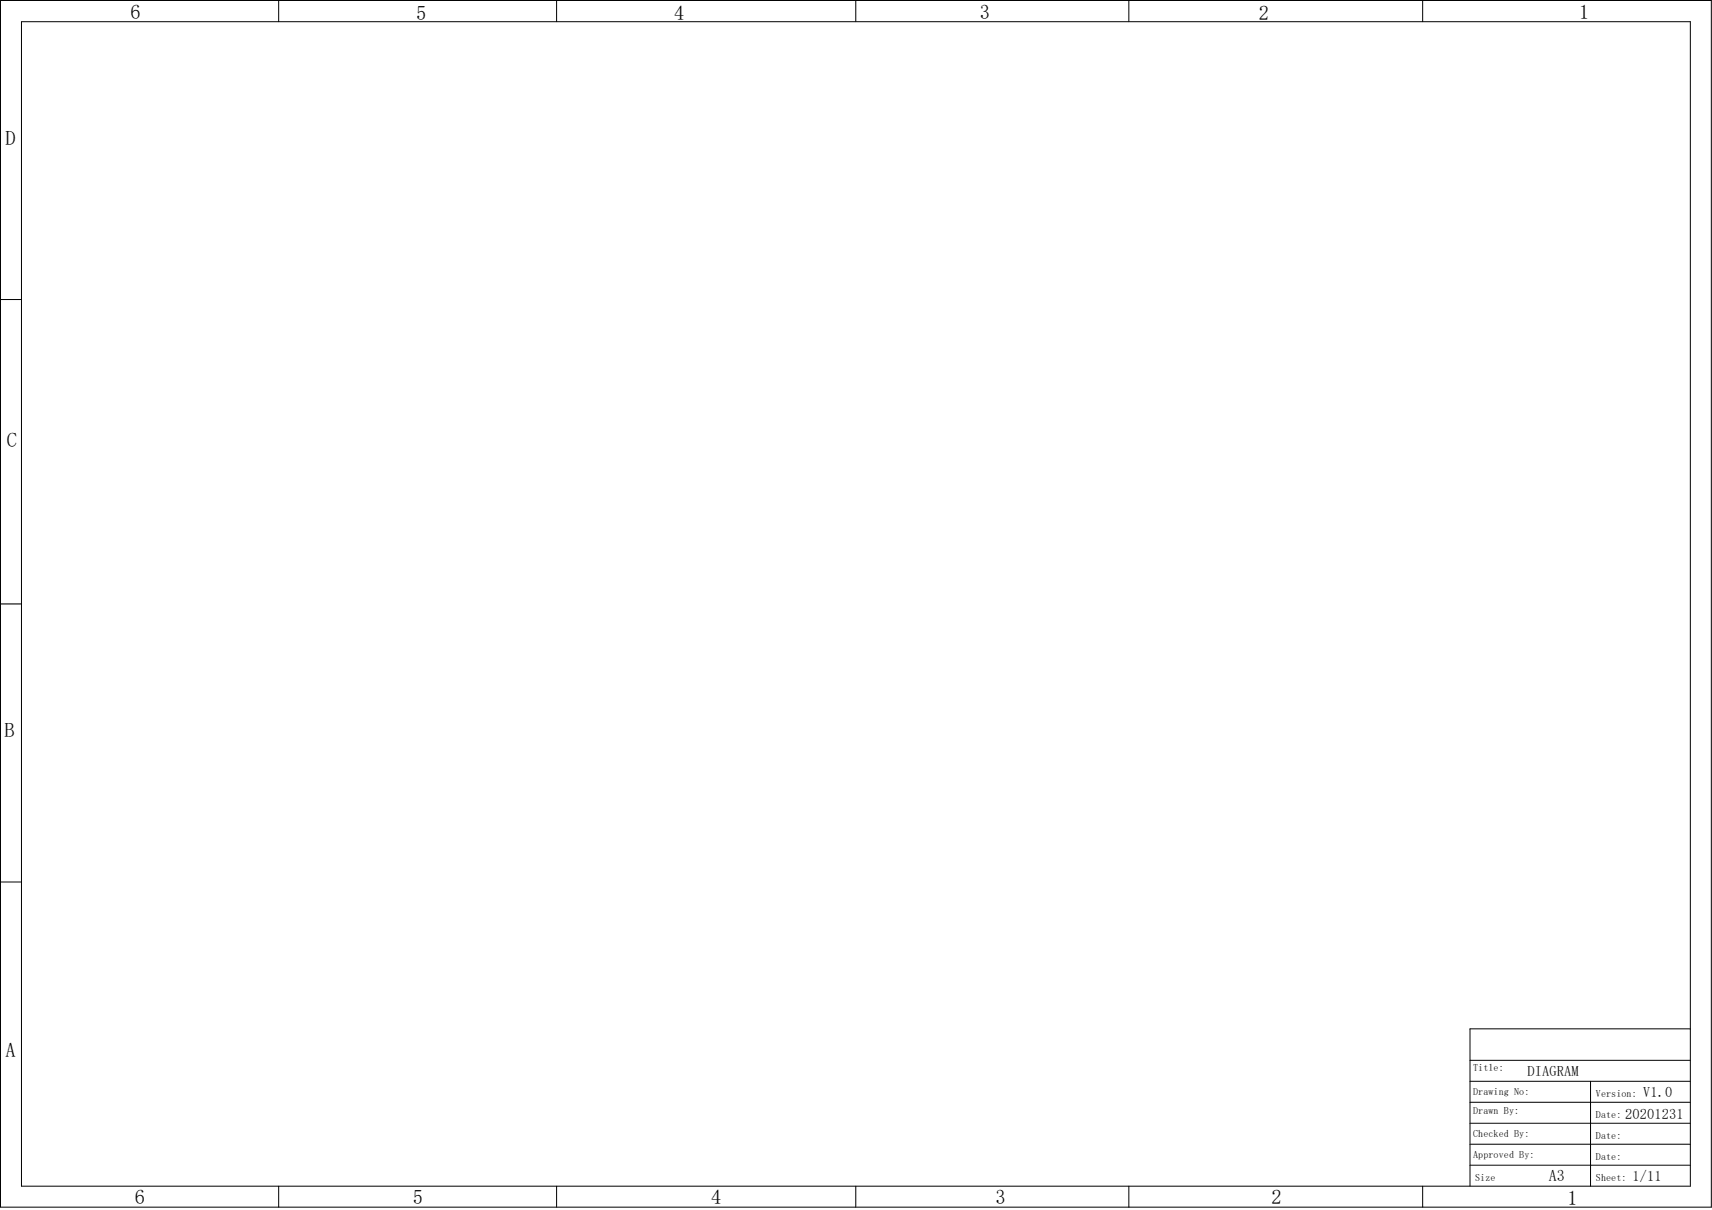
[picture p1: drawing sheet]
<svg xmlns="http://www.w3.org/2000/svg" width="297mm" height="210mm" viewBox="0 0 297 210" stroke-linecap="round" stroke-linejoin="round" font-family="sans-serif">
<defs><g id="words">
<g font-size="3.5">
<text x="22.6" y="3.2">6</text>
<text x="72.2" y="3.4">5</text>
<text x="117" y="3.4">4</text>
<text x="170" y="3.2">3</text>
<text x="218.4" y="3.4">2</text>
<text x="273.9" y="3.2">1</text>
<text x="1" y="25.2">D</text>
<text x="1.2" y="77.5">C</text>
<text x=".8" y="127.9">B</text>
<text x="1" y="183.5">A</text>
<text x="23.4" y="209">6</text>
<text x="71.6" y="209">5</text>
<text x="123.4" y="209">4</text>
<text x="172.7" y="209">3</text>
<text x="220.6" y="209">2</text>
<text x="271.9" y="209.2">1</text>
</g>
<text font-size="2.8" x="268.7" y="205">A3</text>
<g font-size="2.5">
<text x="265" y="186.7">DIAGRAM</text>
<text x="285.1" y="190.4">V1.0</text>
<text x="281.9" y="194.2">20201231</text>
<text x="283.2" y="205">1/11</text>
</g>
<g font-size="1.7">
<text x="255.6" y="185.8">Title:</text>
<text x="255.6" y="190">Drawing No:</text>
<text x="276.9" y="190.4">Version:</text>
<text x="255.6" y="197.3">Checked By:</text>
<text x="255.6" y="193.3">Drawn By:</text>
<text x="276.9" y="197.7">Date:</text>
<text x="276.9" y="194.1">Date:</text>
<text x="255.6" y="201">Approved By:</text>
<text x="276.9" y="201.3">Date:</text>
<text x="255.9" y="205">Size</text>
<text x="276.9" y="205">Sheet:</text>
</g>
</g></defs>
<g fill="none" stroke="#000" stroke-width=".17">
<path d="M.1 .1h296.8v209.4h-296.8zM3.7 3.8h289.5v202.1h-289.5zM48.3 .1v3.7M96.6 .1v3.7M148.5 .1v3.7M195.8 .1v3.7M246.8 .1v3.7M.1 52h3.6M.1 104.8h3.6M.1 153.1h3.6M293.2 178.6h-38.2v27.3M255 184h38.2"/>
<path d="M255 187.7h38.2M255 191.3h38.2M255 194.9h38.2M255 198.6h38.2M275.9 187.7v18.2M48.3 205.9v3.6M96.6 205.9v3.6M148.5 205.9v3.6M195.8 205.9v3.6M246.8 205.9v3.6M255 202.2h38.2"/>
</g>
<use href="#words"/>
</svg>
